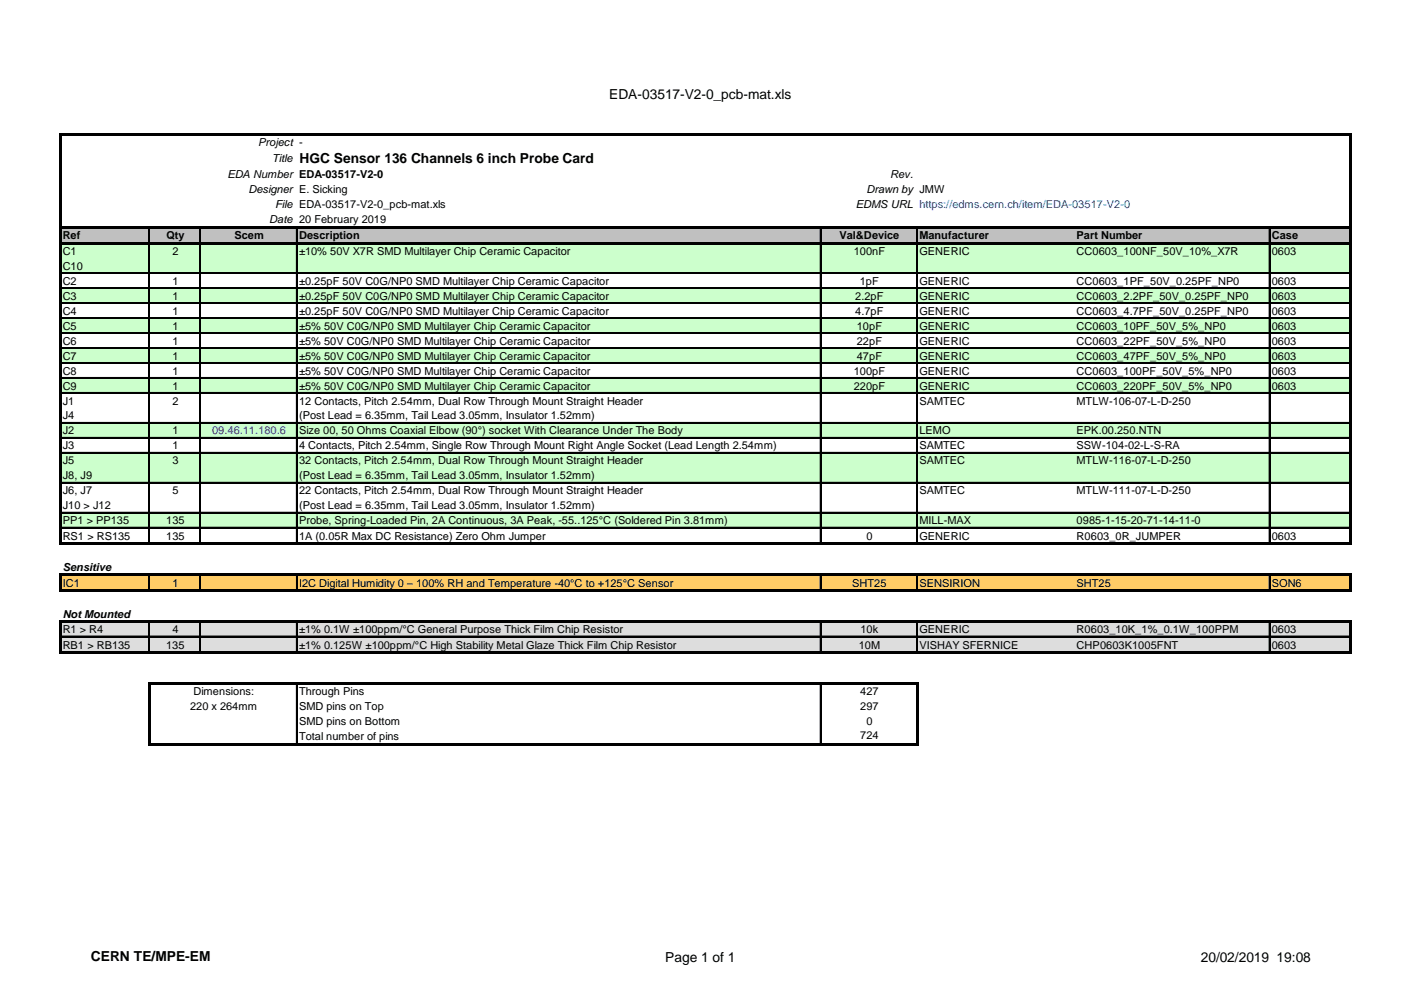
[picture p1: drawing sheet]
<svg xmlns="http://www.w3.org/2000/svg" width="358mm" height="253mm" viewBox="0 0 358 253" stroke-linecap="round" stroke-linejoin="round" font-family="sans-serif">
<defs><g id="words">
<g font-size="3.5">
<text x="155.5" y="25.3">EDA-03517-V2-0_pcb-mat.xls</text>
<text x="76.5" y="41.6">HGC Sensor 136 Channels 6 inch Probe Card</text>
<text x="23.2" y="245.6">CERN TE/MPE-EM</text>
<text x="169.9" y="245.7">Page 1 of 1</text>
<text x="306.6" y="245.7">20/02/2019 19:08</text>
</g>
<g font-size="2.8">
<text x="66" y="37.2">Project -</text>
<text x="69.5" y="41.3">Title</text>
<text x="58" y="45.4">EDA Number EDA-03517-V2-0</text>
<text x="227.3" y="45.4">Rev.</text>
<text x="63.5" y="49.2">Designer E. Sicking</text>
<text x="70.2" y="53.1">File EDA-03517-V2-0_pcb-mat.xls</text>
<text x="218.5" y="53.1">EDMS URL https://edms.cern.ch/item/EDA-03517-V2-0</text>
<text x="221.2" y="49.2">Drawn by JMW</text>
<text x="68.8" y="57">Date 20 February 2019</text>
<text x="16" y="65.1">C1</text>
<text x="16" y="61.1">Ref</text>
<text x="42.5" y="61.1">Qty</text>
<text x="44" y="65.1">2</text>
<text x="59.9" y="61.1">Scem</text>
<text x="76.4" y="65.1">±10% 50V X7R SMD Multilayer Chip Ceramic Capacitor</text>
<text x="76.4" y="61.1">Description</text>
<text x="214.4" y="61.1">Val&amp;Device</text>
<text x="218" y="65.1">100nF</text>
<text x="234.8" y="61.1">Manufacturer</text>
<text x="234.8" y="65.1">GENERIC</text>
<text x="274.9" y="61.1">Part Number</text>
<text x="274.9" y="65.1">CC0603_100NF_50V_10%_X7R</text>
<text x="324.7" y="61.1">Case</text>
<text x="324.7" y="65.1">0603</text>
<text x="16" y="68.9">C10</text>
<text x="16" y="76.6">C3</text>
<text x="16" y="72.8">C2</text>
<text x="44" y="76.6">1</text>
<text x="44" y="72.8">1</text>
<text x="76.4" y="76.6">±0.25pF 50V C0G/NP0 SMD Multilayer Chip Ceramic Capacitor</text>
<text x="76.4" y="72.8">±0.25pF 50V C0G/NP0 SMD Multilayer Chip Ceramic Capacitor</text>
<text x="218.4" y="76.6">2.2pF</text>
<text x="219.6" y="72.8">1pF</text>
<text x="234.8" y="76.6">GENERIC</text>
<text x="234.8" y="72.8">GENERIC</text>
<text x="274.9" y="76.6">CC0603_2.2PF_50V_0.25PF_NP0</text>
<text x="274.9" y="72.8">CC0603_1PF_50V_0.25PF_NP0</text>
<text x="324.7" y="76.6">0603</text>
<text x="324.7" y="72.8">0603</text>
<text x="16" y="80.4">C4</text>
<text x="44" y="80.4">1</text>
<text x="76.4" y="80.4">±0.25pF 50V C0G/NP0 SMD Multilayer Chip Ceramic Capacitor</text>
<text x="218.4" y="80.4">4.7pF</text>
<text x="234.8" y="80.4">GENERIC</text>
<text x="274.9" y="80.4">CC0603_4.7PF_50V_0.25PF_NP0</text>
<text x="324.7" y="80.4">0603</text>
<text x="16" y="84.2">C5</text>
<text x="16" y="88">C6</text>
<text x="44" y="84.2">1</text>
<text x="44" y="88">1</text>
<text x="76.4" y="84.2">±5% 50V C0G/NP0 SMD Multilayer Chip Ceramic Capacitor</text>
<text x="76.4" y="88">±5% 50V C0G/NP0 SMD Multilayer Chip Ceramic Capacitor</text>
<text x="218.8" y="84.2">10pF</text>
<text x="218.8" y="88">22pF</text>
<text x="234.8" y="84.2">GENERIC</text>
<text x="234.8" y="88">GENERIC</text>
<text x="274.9" y="84.2">CC0603_10PF_50V_5%_NP0</text>
<text x="274.9" y="88">CC0603_22PF_50V_5%_NP0</text>
<text x="324.7" y="84.2">0603</text>
<text x="324.7" y="88">0603</text>
<text x="16" y="91.9">C7</text>
<text x="16" y="95.7">C8</text>
<text x="44" y="91.9">1</text>
<text x="44" y="95.7">1</text>
<text x="76.4" y="91.9">±5% 50V C0G/NP0 SMD Multilayer Chip Ceramic Capacitor</text>
<text x="76.4" y="95.7">±5% 50V C0G/NP0 SMD Multilayer Chip Ceramic Capacitor</text>
<text x="218" y="95.7">100pF</text>
<text x="218.8" y="91.9">47pF</text>
<text x="234.8" y="91.9">GENERIC</text>
<text x="234.8" y="95.7">GENERIC</text>
<text x="274.9" y="91.9">CC0603_47PF_50V_5%_NP0</text>
<text x="274.9" y="95.7">CC0603_100PF_50V_5%_NP0</text>
<text x="324.7" y="91.9">0603</text>
<text x="324.7" y="95.7">0603</text>
<text x="16" y="99.5">C9</text>
<text x="44" y="99.5">1</text>
<text x="76.4" y="99.5">±5% 50V C0G/NP0 SMD Multilayer Chip Ceramic Capacitor</text>
<text x="218" y="99.5">220pF</text>
<text x="234.8" y="99.5">GENERIC</text>
<text x="274.9" y="99.5">CC0603_220PF_50V_5%_NP0</text>
<text x="324.7" y="99.5">0603</text>
<text x="16" y="103.3">J1</text>
<text x="16" y="107.2">J4</text>
<text x="44" y="103.3">2</text>
<text x="76.4" y="103.3">12 Contacts, Pitch 2.54mm, Dual Row Through Mount Straight Header</text>
<text x="76.4" y="107.2">(Post Lead = 6.35mm, Tail Lead 3.05mm, Insulator 1.52mm)</text>
<text x="234.8" y="103.3">SAMTEC</text>
<text x="274.9" y="103.3">MTLW-106-07-L-D-250</text>
<text x="16" y="111">J2</text>
<text x="44" y="111">1</text>
<text x="76.4" y="111">Size 00, 50 Ohms Coaxial Elbow (90°) socket With Clearance Under The Body</text>
<text x="234.8" y="111">LEMO</text>
<text x="274.9" y="111">EPK.00.250.NTN</text>
<text x="16" y="114.8">J3</text>
<text x="16" y="118.7">J5</text>
<text x="44" y="114.8">1</text>
<text x="44" y="118.7">3</text>
<text x="76.4" y="114.8">4 Contacts, Pitch 2.54mm, Single Row Through Mount Right Angle Socket (Lead Length 2.54mm)</text>
<text x="76.4" y="118.7">32 Contacts, Pitch 2.54mm, Dual Row Through Mount Straight Header</text>
<text x="234.8" y="114.8">SAMTEC</text>
<text x="234.8" y="118.7">SAMTEC</text>
<text x="274.9" y="114.8">SSW-104-02-L-S-RA</text>
<text x="274.9" y="118.7">MTLW-116-07-L-D-250</text>
<text x="16" y="122.5">J8, J9</text>
<text x="76.4" y="122.5">(Post Lead = 6.35mm, Tail Lead 3.05mm, Insulator 1.52mm)</text>
<text x="16" y="126.3">J6, J7</text>
<text x="16" y="130.1">J10 &gt; J12</text>
<text x="44" y="126.3">5</text>
<text x="76.4" y="126.3">22 Contacts, Pitch 2.54mm, Dual Row Through Mount Straight Header</text>
<text x="76.4" y="130.1">(Post Lead = 6.35mm, Tail Lead 3.05mm, Insulator 1.52mm)</text>
<text x="234.8" y="126.3">SAMTEC</text>
<text x="274.9" y="126.3">MTLW-111-07-L-D-250</text>
<text x="16" y="134">PP1 &gt; PP135</text>
<text x="16" y="137.9">RS1 &gt; RS135</text>
<text x="42.4" y="134">135</text>
<text x="42.4" y="137.9">135</text>
<text x="76.4" y="134">Probe, Spring-Loaded Pin, 2A Continuous, 3A Peak, -55..125°C (Soldered Pin 3.81mm)</text>
<text x="76.4" y="137.9">1A (0.05R Max DC Resistance) Zero Ohm Jumper</text>
<text x="221.2" y="137.9">0</text>
<text x="234.8" y="134">MILL-MAX</text>
<text x="234.8" y="137.9">GENERIC</text>
<text x="274.9" y="134">0985-1-15-20-71-14-11-0</text>
<text x="274.9" y="137.9">R0603_0R_JUMPER</text>
<text x="324.7" y="137.9">0603</text>
<text x="16" y="145.8">Sensitive</text>
<text x="16" y="149.9">IC1</text>
<text x="44" y="149.9">1</text>
<text x="76.4" y="149.9">I2C Digital Humidity 0 – 100% RH and Temperature -40°C to +125°C Sensor</text>
<text x="217.6" y="149.9">SHT25</text>
<text x="234.8" y="149.9">SENSIRION</text>
<text x="274.9" y="149.9">SHT25</text>
<text x="324.7" y="149.9">SON6</text>
<text x="16" y="157.8">Not Mounted</text>
<text x="16" y="161.8">R1 &gt; R4</text>
<text x="44" y="161.8">4</text>
<text x="76.4" y="161.8">±1% 0.1W ±100ppm/°C General Purpose Thick Film Chip Resistor</text>
<text x="219.7" y="161.8">10k</text>
<text x="234.8" y="161.8">GENERIC</text>
<text x="274.9" y="161.8">R0603_10K_1%_0.1W_100PPM</text>
<text x="324.7" y="161.8">0603</text>
<text x="16" y="165.7">RB1 &gt; RB135</text>
<text x="42.4" y="165.7">135</text>
<text x="76.4" y="165.7">±1% 0.125W ±100ppm/°C High Stability Metal Glaze Thick Film Chip Resistor</text>
<text x="219.3" y="165.7">10M</text>
<text x="234.8" y="165.7">VISHAY SFERNICE</text>
<text x="274.9" y="165.7">CHP0603K1005FNT</text>
<text x="324.7" y="165.7">0603</text>
<text x="49.4" y="177.5">Dimensions:</text>
<text x="76.4" y="177.6">Through Pins</text>
<text x="219.7" y="177.5">427</text>
<text x="48.5" y="181.3">220 x 264mm</text>
<text x="76.4" y="181.4">SMD pins on Top</text>
<text x="76.4" y="185.2">SMD pins on Bottom</text>
<text x="219.7" y="181.3">297</text>
<text x="221.2" y="185.1">0</text>
<text x="76.4" y="189.2">Total number of pins</text>
<text x="219.7" y="188.9">724</text>
</g>
<text font-size="2.8" fill="#00f" x="54.2" y="111">09.46.11.180.6</text>
</g></defs>
<path d="M15.5 58h329.5v4.2h-329.5z" fill-rule="evenodd" fill="#c0c0c0"/>
<g fill="#cfc">
<path d="M15.5 62.1h329.5v7.7h-329.5z" fill-rule="evenodd"/>
<path d="M15.5 73.6h329.5v3.9h-329.5z" fill-rule="evenodd"/>
<path d="M15.5 81.3h329.5v3.8h-329.5z" fill-rule="evenodd"/>
<path d="M15.5 88.9h329.5v3.9h-329.5z" fill-rule="evenodd"/>
<path d="M15.5 96.6h329.5v3.8h-329.5z" fill-rule="evenodd"/>
<path d="M15.5 108.1h329.5v3.8h-329.5z" fill-rule="evenodd"/>
<path d="M15.5 115.7h329.5v7.7h-329.5z" fill-rule="evenodd"/>
<path d="M15.5 131h329.5v3.9h-329.5z" fill-rule="evenodd"/>
</g>
<path d="M15.5 146.8h329.5v4.2h-329.5z" fill-rule="evenodd" fill="#fc6"/>
<path d="M15.5 158.8h329.5v8h-329.5z" fill-rule="evenodd" fill="#ddd"/>
<g fill="none" stroke="#000" stroke-width=".26">
<path d="M38 58.4v3.4M51 58.4v3.4M75.7 58.4v3.4M209.4 58.4v3.4M234.1 58.4v3.4M324 58.4v3.4M15.8 69.7h328.8M15.8 73.5h328.8M15.8 77.3h328.8M38 62.5v7.1M38 70v3.4M38 73.8v3.5"/>
<path d="M38 77.6v3.5M51 62.5v7.1M51 70v3.4M51 73.8v3.5M51 77.6v3.5M75.7 62.5v7.1M75.7 70v3.4M75.7 73.8v3.5M75.7 77.6v3.5M209.4 62.5v7.1M209.4 70v3.4M209.4 73.8v3.5"/>
<path d="M209.4 77.6v3.5M234.1 62.5v7.1M234.1 70v3.4M234.1 73.8v3.5M234.1 77.6v3.5M324 62.5v7.1M324 70v3.4M324 73.8v3.5M324 77.6v3.5M15.8 81.1h328.8M15.8 85h328.8M15.8 88.8h328.8"/>
<path d="M15.8 92.6h328.8M15.8 96.4h328.8M38 81.4v3.5M38 85.3v3.4M38 89.1v3.5M38 92.9v3.5M38 96.7v3.5M51 81.4v3.5M51 85.3v3.4M51 89.1v3.5M51 92.9v3.5M51 96.7v3.5"/>
<path d="M75.7 81.4v3.5M75.7 85.3v3.4M75.7 89.1v3.5M75.7 92.9v3.5M75.7 96.7v3.5M209.4 81.4v3.5M209.4 85.3v3.4M209.4 89.1v3.5M209.4 92.9v3.5M209.4 96.7v3.5M234.1 81.4v3.5M234.1 85.3v3.4"/>
<path d="M234.1 89.1v3.5M234.1 92.9v3.5M234.1 96.7v3.5M324 81.4v3.5M324 85.3v3.4M324 89.1v3.5M324 92.9v3.5M324 96.7v3.5M15.8 100.3h328.8M15.8 107.9h328.8M15.8 111.7h328.8M15.8 115.6h328.8"/>
<path d="M38 100.6v7.3M38 108.2v3.5M38 112.1v3.4M38 115.9v7.3M51 100.6v7.3M51 108.2v3.5M51 112.1v3.4M51 115.9v7.3M75.7 100.6v7.3M75.7 108.2v3.5M75.7 112.1v3.4M75.7 115.9v7.3"/>
<path d="M209.4 100.6v7.3M209.4 108.2v3.5M209.4 112.1v3.4M209.4 115.9v7.3M234.1 100.6v7.3M234.1 108.2v3.5M234.1 112.1v3.4M234.1 115.9v7.3M324 100.6v7.3M324 108.2v3.5M324 112.1v3.4M324 115.9v7.3"/>
<path d="M15.8 123.2h328.8M15.8 130.9h328.8M15.8 134.7h328.8M38 123.5v7.3M38 131.2v3.5M38 135v3.6M51 123.5v7.3M51 131.2v3.5M51 135v3.6M75.7 123.5v7.3M75.7 131.2v3.5M75.7 135v3.6"/>
<path d="M209.4 123.5v7.3M209.4 131.2v3.5M209.4 135v3.6M234.1 123.5v7.3M234.1 131.2v3.5M234.1 135v3.6M324 123.5v7.3M324 131.2v3.5M324 135v3.6M38 147.1v3.5M38 159.1v3.4M51 147.1v3.5"/>
<path d="M51 159.1v3.4M75.7 147.1v3.5M75.7 159.1v3.4M209.4 147.1v3.5M209.4 159.1v3.4M234.1 147.1v3.5M234.1 159.1v3.4M324 147.1v3.5M324 159.1v3.4M15.8 162.5h328.8M38 162.8v3.6M51 162.8v3.6"/>
<path d="M75.7 162.8v3.6M75.7 175v14.8M209.4 162.8v3.6M209.4 175v14.8M234.1 162.8v3.6M324 162.8v3.6"/>
</g>
<g fill="none" stroke="#000" stroke-width=".31">
<path d="M38.2 58.4v3.4M51.2 58.4v3.4M75.8 58.4v3.4M234.2 58.4v3.4M324.2 58.4v3.4M15.8 69.8h328.8M15.8 73.6h328.8M15.8 77.4h328.8M38.2 62.4v7.2M38.2 69.9v3.6M38.2 73.8v3.5M38.2 77.6v3.5"/>
<path d="M51.2 62.4v7.2M51.2 69.9v3.6M51.2 73.8v3.5M51.2 77.6v3.5M75.8 62.4v7.2M75.8 69.9v3.6M75.8 73.8v3.5M75.8 77.6v3.5M234.2 62.4v7.2M234.2 69.9v3.6M234.2 73.8v3.5M234.2 77.6v3.5"/>
<path d="M324.2 62.4v7.2M324.2 69.9v3.6M324.2 73.8v3.5M324.2 77.6v3.5M15.8 81.3h328.8M15.8 85.1h328.8M15.8 88.9h328.8M15.8 92.7h328.8M15.8 96.6h328.8M38.2 81.4v3.5M38.2 85.2v3.6M38.2 89.1v3.5"/>
<path d="M38.2 92.9v3.5M38.2 96.7v3.5M51.2 81.4v3.5M51.2 85.2v3.6M51.2 89.1v3.5M51.2 92.9v3.5M51.2 96.7v3.5M75.8 81.4v3.5M75.8 85.2v3.6M75.8 89.1v3.5M75.8 92.9v3.5M75.8 96.7v3.5"/>
<path d="M234.2 81.4v3.5M234.2 85.2v3.6M234.2 89.1v3.5M234.2 92.9v3.5M234.2 96.7v3.5M324.2 81.4v3.5M324.2 85.2v3.6M324.2 89.1v3.5M324.2 92.9v3.5M324.2 96.7v3.5M15.8 100.4h328.8M15.8 111.9h328.8"/>
<path d="M15.8 115.7h328.8M38.2 100.5v7.4M38.2 108.2v3.5M38.2 112v3.5M38.2 115.9v7.3M51.2 100.5v7.4M51.2 108.2v3.5M51.2 112v3.5M51.2 115.9v7.3M75.8 100.5v7.4M75.8 108.2v3.5M75.8 112v3.5"/>
<path d="M75.8 115.9v7.3M234.2 100.5v7.4M234.2 108.2v3.5M234.2 112v3.5M234.2 115.9v7.3M324.2 100.5v7.4M324.2 108.2v3.5M324.2 112v3.5M324.2 115.9v7.3M15.8 123.4h328.8M15.8 134.8h328.8M38.2 123.5v7.4"/>
<path d="M38.2 131.2v3.5M38.2 135v3.6M51.2 123.5v7.4M51.2 131.2v3.5M51.2 135v3.6M75.8 123.5v7.4M75.8 131.2v3.5M75.8 135v3.6M234.2 123.5v7.4M234.2 131.2v3.5M234.2 135v3.6M324.2 123.5v7.4"/>
<path d="M324.2 131.2v3.5M324.2 135v3.6M38.2 147.1v3.5M38.2 159.1v3.4M51.2 147.1v3.5M51.2 159.1v3.4M75.8 147.1v3.5M75.8 159.1v3.4M234.2 147.1v3.5M234.2 159.1v3.4M324.2 147.1v3.5M324.2 159.1v3.4"/>
<path d="M15.8 162.6h328.8M38.2 162.8v3.6M51.2 162.8v3.6M75.8 162.8v3.6M75.8 174.9v15M234.2 162.8v3.6M324.2 162.8v3.6"/>
</g>
<g fill="none" stroke="#000" stroke-width=".3">
<path d="M209.5 58.4v3.4M209.5 62.4v7.2M209.5 69.9v3.6M209.5 73.8v3.5M209.5 77.6v3.5M209.5 81.4v3.5M209.5 85.2v3.6M209.5 89.1v3.5M209.5 92.9v3.5M209.5 96.7v3.5M15.8 108.1h328.8M209.5 100.5v7.4"/>
<path d="M209.5 108.2v3.5M209.5 112v3.5M209.5 115.9v7.3M15.8 131h328.8M209.5 123.5v7.4M209.5 131.2v3.5M209.5 135v3.6M209.5 147.1v3.5M209.5 159.1v3.4M209.5 162.8v3.6M209.5 174.9v15"/>
</g>
<g fill="#000">
<path d="M15.1 34h.7v105.2h-.7z" fill-rule="evenodd"/>
<path d="M15.8 34h329.4v.6h-329.4z" fill-rule="evenodd"/>
<path d="M344.6 34.6h.6v104.6h-.6z" fill-rule="evenodd"/>
<path d="M15.8 57.7h329.4v.7h-329.4z" fill-rule="evenodd"/>
<path d="M15.8 61.8h329.4v.6h-329.4z" fill-rule="evenodd"/>
<path d="M15.8 138.6h329.4v.6h-329.4z" fill-rule="evenodd"/>
<path d="M15.1 146.5h.7v4.7h-.7z" fill-rule="evenodd"/>
<path d="M15.1 158.5h.7v7.9h-.7z" fill-rule="evenodd"/>
<path d="M15.8 146.5h329.4v.6h-329.4z" fill-rule="evenodd"/>
<path d="M15.8 150.6h329.4v.6h-329.4z" fill-rule="evenodd"/>
<path d="M15.8 158.5h329.4v.6h-329.4z" fill-rule="evenodd"/>
<path d="M344.6 147.1h.6v4.1h-.6z" fill-rule="evenodd"/>
<path d="M344.6 159.1h.6v7.3h-.6z" fill-rule="evenodd"/>
<path d="M15.1 166.4h330.1v.6h-330.1z" fill-rule="evenodd"/>
<path d="M37.9 174.3h.6v16.2h-.6z" fill-rule="evenodd"/>
<path d="M38.5 174.3h196v.6h-196z" fill-rule="evenodd"/>
<path d="M233.9 174.9h.6v15.6h-.6z" fill-rule="evenodd"/>
<path d="M38.5 189.9h196v.6h-196z" fill-rule="evenodd"/>
</g>
<use href="#words"/>
</svg>
